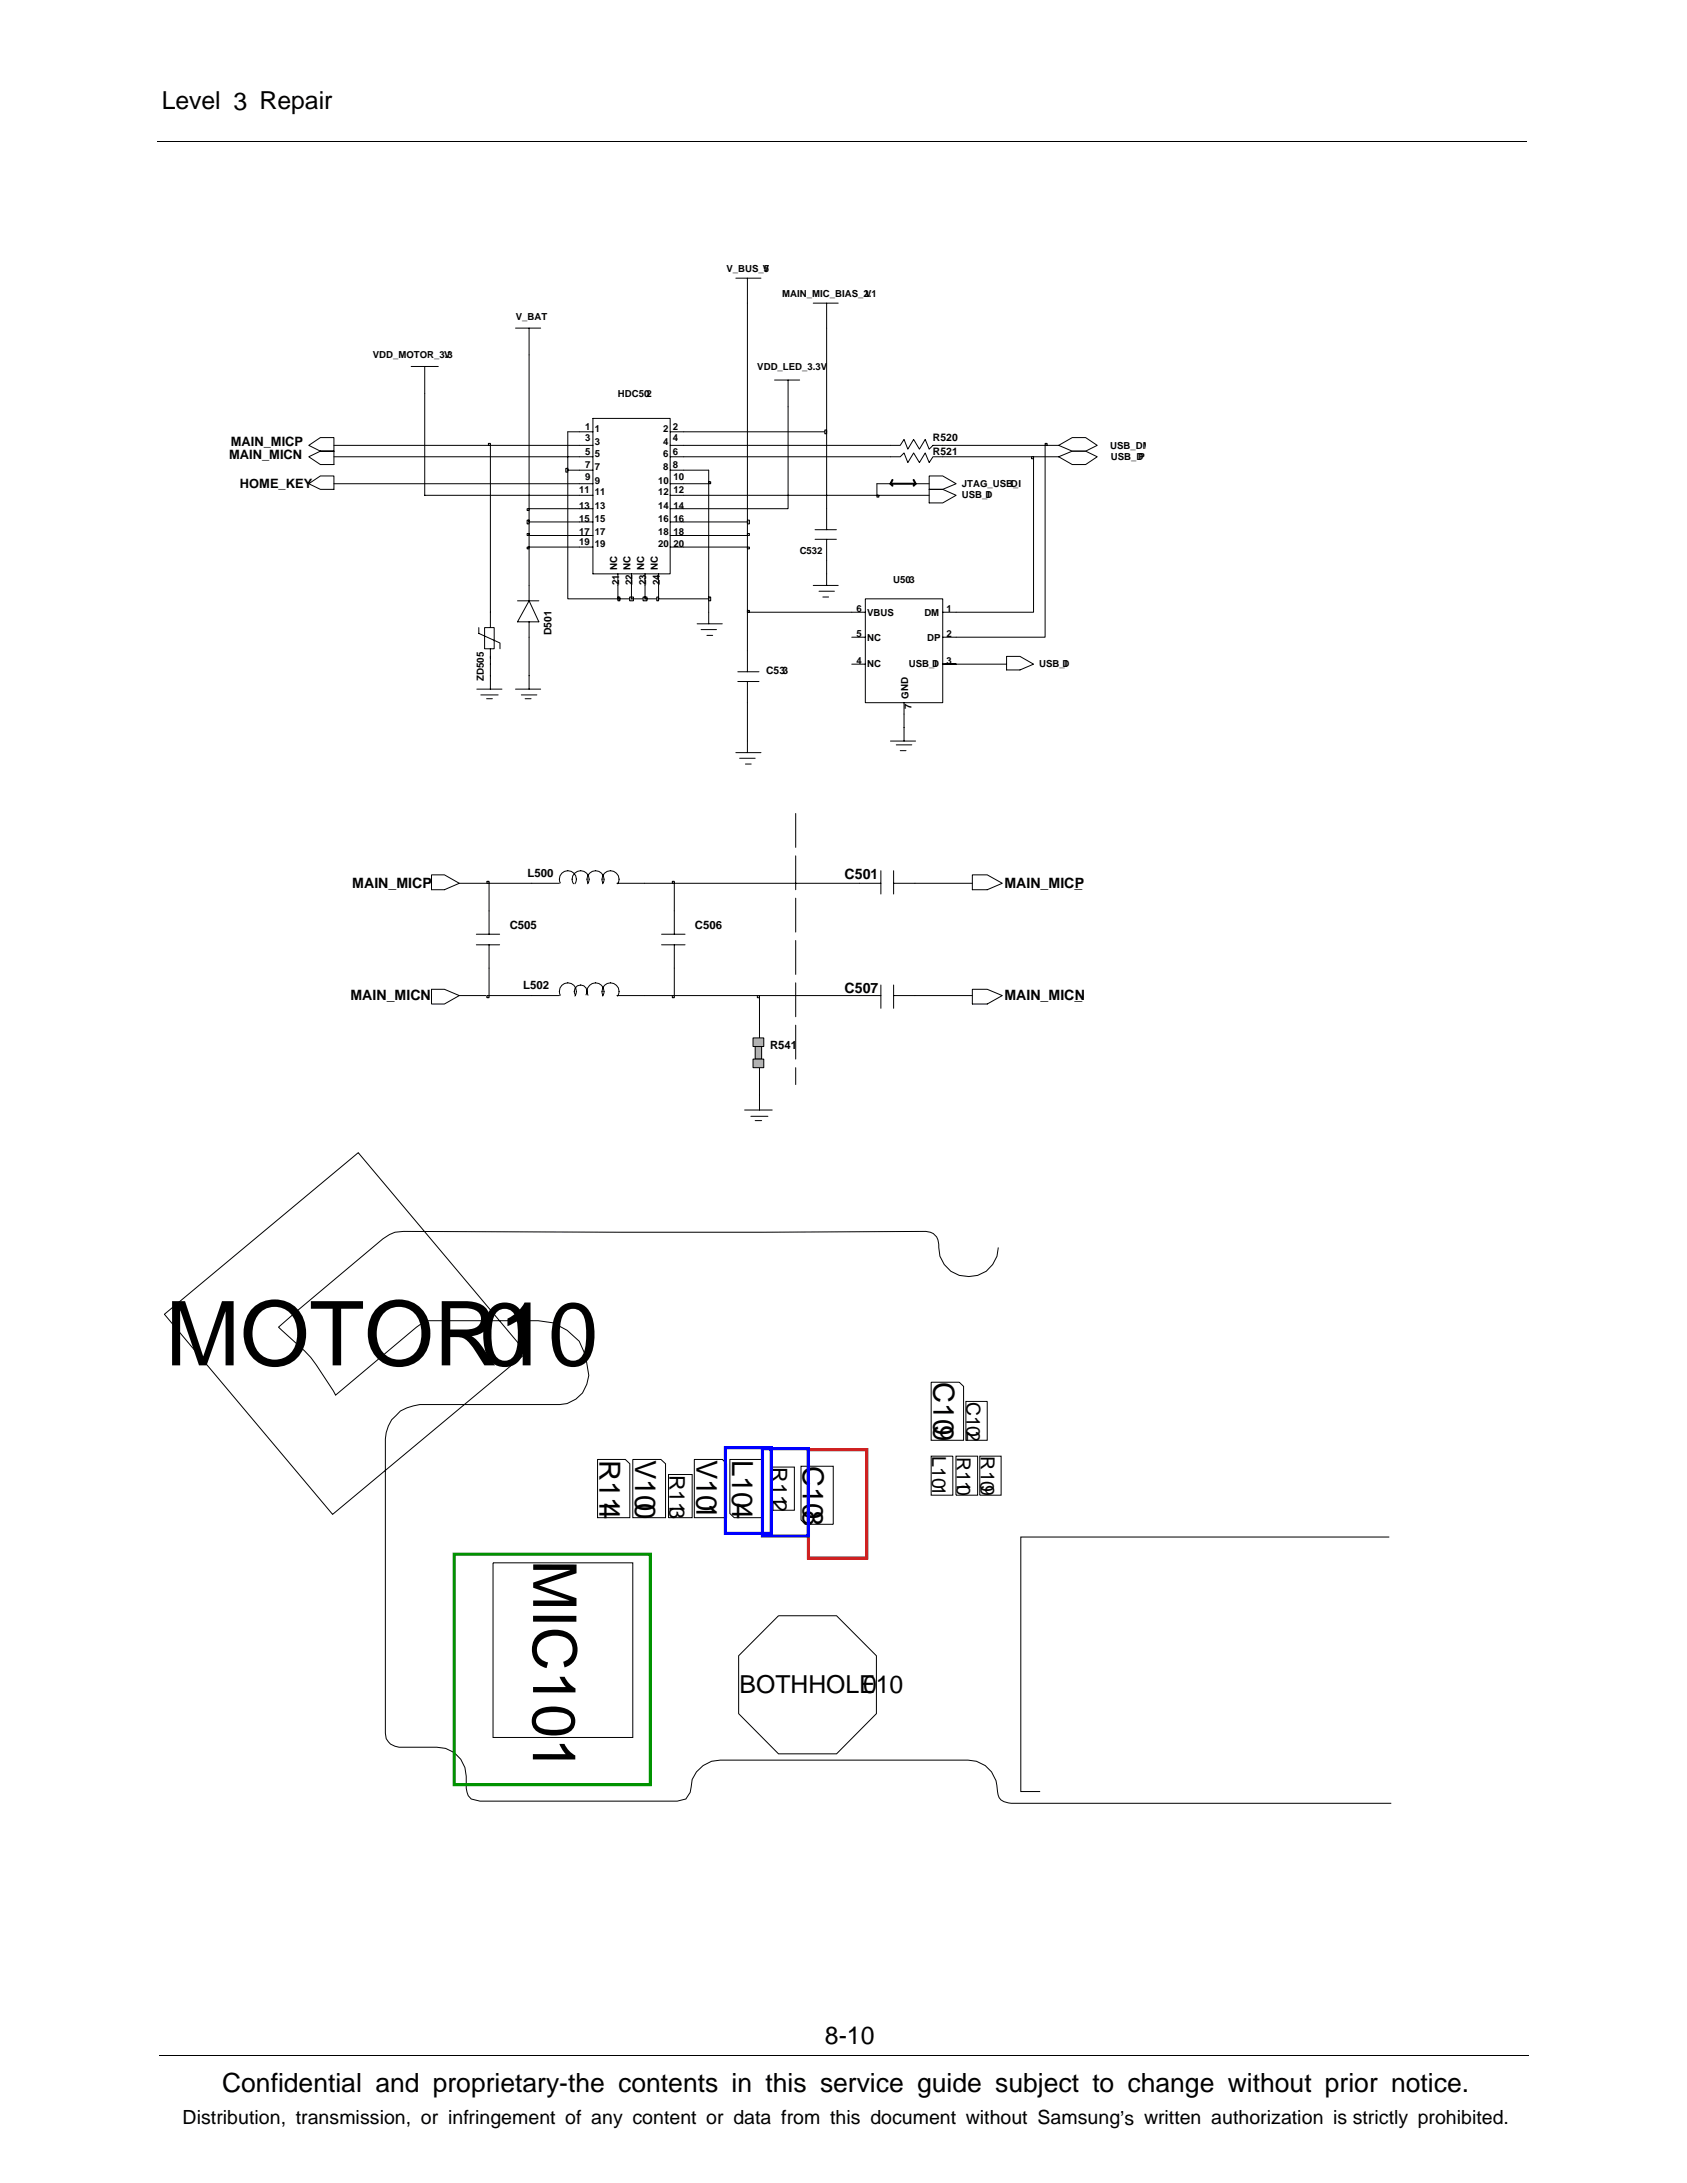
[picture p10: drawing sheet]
<svg xmlns="http://www.w3.org/2000/svg" width="216mm" height="279mm" viewBox="0 0 216 279" stroke-linecap="round" stroke-linejoin="round" font-family="sans-serif">
<defs><g id="words">
<g font-size="11.4">
<text x="21.2" y="174.8">MOTOR10</text>
<text x="61.4" y="174.8">0</text>
</g>
<g font-size="7.7">
<text x="68.2" y="199.7" transform="rotate(90 68.2 199.7)">MIC10</text>
<text x="68.2" y="222.4" transform="rotate(90 68.2 222.4)">1</text>
</g>
<g font-size="3.7">
<text x="119.5" y="176.9" transform="rotate(90 119.5 176.9)">C109</text>
<text x="76.7" y="186.8" transform="rotate(90 76.7 186.8)">R114</text>
<text x="81.3" y="186.8" transform="rotate(90 81.3 186.8)">V100</text>
<text x="89.2" y="186.8" transform="rotate(90 89.2 186.8)">V101</text>
<text x="93.7" y="186.8" transform="rotate(90 93.7 186.8)">L104</text>
<text x="102.8" y="187.6" transform="rotate(90 102.8 187.6)">C108</text>
</g>
<text font-size="3.4" x="28.4" y="267.7">Confidential and proprietary-the contents in this service guide subject to change without prior notice.</text>
<g font-size="3.2">
<text x="20.7" y="14">Level 3 Repair</text>
<text x="94.7" y="216.7">BOTHHOLE10</text>
<text x="110.5" y="216.7">0</text>
<text x="105.6" y="261.6">8-10</text>
</g>
<g font-size="2.8">
<text x="85.7" y="188.7" transform="rotate(90 85.7 188.7)">R113</text>
<text x="98.8" y="187.8" transform="rotate(90 98.8 187.8)">R112</text>
</g>
<g font-size="2.5">
<text x="123.7" y="179.4" transform="rotate(90 123.7 179.4)">C102</text>
<text x="119.3" y="186.4" transform="rotate(90 119.3 186.4)">L101</text>
<text x="122.5" y="186.4" transform="rotate(90 122.5 186.4)">R110</text>
<text x="125.5" y="186.4" transform="rotate(90 125.5 186.4)">R109</text>
<text x="23.4" y="271.9">Distribution, transmission, or infringement of any content or data from this document without Samsung’s written authorization is strictly prohibited.</text>
</g>
<g font-size="1.8">
<text x="45.1" y="113.7">MAIN_MICP</text>
<text x="108.1" y="112.5">C501</text>
<text x="128.5" y="113.7">MAIN_MIC_</text>
<text x="137.5" y="113.7">P</text>
<text x="44.9" y="128">MAIN_MICN</text>
<text x="108.1" y="127.1">C507</text>
<text x="128.5" y="128">MAIN_MIC_</text>
<text x="137.5" y="128">N</text>
</g>
<g font-size="1.6">
<text x="29.3" y="58.8">MAIN_MICN</text>
<text x="29.5" y="57">MAIN_MICP</text>
<text x="30.7" y="62.5">HOME_KEY</text>
</g>
<g font-size="1.5">
<text x="67.5" y="112.2">L500</text>
<text x="65.2" y="118.9">C505</text>
<text x="88.9" y="118.9">C506</text>
<text x="67" y="126.6">L502</text>
<text x="98.6" y="134.2">R541</text>
</g>
<g font-size="1.3">
<text x="119.4" y="58.2">R521</text>
<text x="119.4" y="56.5">R520</text>
<text x="70.6" y="81.3" transform="rotate(-90 70.6 81.3)">D501</text>
<text x="98" y="86.2">C533</text>
</g>
<g font-size="1.2">
<text x="93" y="34.8">V_BUS_5</text>
<text x="97.6" y="34.8">V</text>
<text x="66" y="40.9">V_BAT</text>
<text x="100.1" y="38">MAIN_MIC_BIAS_2.1</text>
<text x="110.7" y="38">V</text>
<text x="47.7" y="45.8">VDD_MOTOR_3.3</text>
<text x="56.8" y="45.8">V</text>
<text x="96.9" y="47.3">VDD_LED_3.3V</text>
<text x="79.1" y="50.8">HDC502</text>
<text x="74.9" y="58.2">5</text>
<text x="74.9" y="59.9">7</text>
<text x="74.9" y="55">1</text>
<text x="74.9" y="56.5">3</text>
<text x="76.1" y="58.5">5</text>
<text x="76.1" y="55.3">1</text>
<text x="76.1" y="57">3</text>
<text x="84.9" y="58.5">6</text>
<text x="84.9" y="57">4</text>
<text x="84.9" y="55.3">2</text>
<text x="86.1" y="58.2">6</text>
<text x="86.1" y="59.9">8</text>
<text x="86.1" y="56.5">4</text>
<text x="86.1" y="55">2</text>
<text x="142.1" y="57.4">USB_DM</text>
<text x="142.2" y="58.9">USB_D</text>
<text x="145.7" y="58.9">P</text>
<text x="74.1" y="65.1">13</text>
<text x="74.1" y="63.1">11</text>
<text x="74.9" y="61.4">9</text>
<text x="76.1" y="60.2">7</text>
<text x="76.1" y="61.9">9</text>
<text x="76.1" y="63.4">11</text>
<text x="76.1" y="65.1">13</text>
<text x="84.2" y="61.9">10</text>
<text x="84.2" y="63.4">12</text>
<text x="84.2" y="65.1">14</text>
<text x="84.9" y="60.2">8</text>
<text x="86.2" y="61.4">10</text>
<text x="86.2" y="63.1">12</text>
<text x="86.2" y="65.1">14</text>
<text x="123.1" y="63.8">USB_I</text>
<text x="123.1" y="62.3">JTAG_USB_I</text>
<text x="126.1" y="63.8">D</text>
<text x="129.4" y="62.3">D</text>
<text x="74.1" y="68.5">17 17</text>
<text x="74.1" y="66.8">15 15</text>
<text x="74.1" y="69.8">19</text>
<text x="76.1" y="70">19</text>
<text x="84.2" y="66.8">16 16</text>
<text x="84.2" y="70">20 20</text>
<text x="84.2" y="68.5">18</text>
<text x="86.2" y="68.5">18</text>
<text x="102.3" y="70.8">C532</text>
<text x="79" y="73" transform="rotate(-90 79 73)">NC</text>
<text x="79.2" y="74.9" transform="rotate(-90 79.2 74.9)">21</text>
<text x="80.7" y="73" transform="rotate(-90 80.7 73)">NC</text>
<text x="81" y="74.9" transform="rotate(-90 81 74.9)">22</text>
<text x="82.4" y="73" transform="rotate(-90 82.4 73)">NC</text>
<text x="82.7" y="74.9" transform="rotate(-90 82.7 74.9)">23</text>
<text x="84.2" y="73" transform="rotate(-90 84.2 73)">NC</text>
<text x="84.4" y="74.9" transform="rotate(-90 84.4 74.9)">24</text>
<text x="114.3" y="74.7">U503</text>
<text x="109.6" y="81.6">5</text>
<text x="109.6" y="78.4">6</text>
<text x="111" y="82">NC</text>
<text x="111" y="78.8">VBUS</text>
<text x="118.3" y="78.8">DM</text>
<text x="118.7" y="82">DP</text>
<text x="121.1" y="78.4">1</text>
<text x="121.1" y="81.6">2</text>
<text x="61.9" y="87.2" transform="rotate(-90 61.9 87.2)">ZD505</text>
<text x="109.6" y="85">4</text>
<text x="111" y="85.4">NC</text>
<text x="116.2" y="89.4" transform="rotate(-90 116.2 89.4)">GND</text>
<text x="116.3" y="85.4">USB_I</text>
<text x="119.3" y="85.4">D</text>
<text x="121.1" y="85">3</text>
<text x="133" y="85.4">USB_I</text>
<text x="136" y="85.4">D</text>
<text x="116.7" y="90.8" transform="rotate(-90 116.7 90.8)">7</text>
</g>
</g></defs>
<g fill="none" stroke="#000" stroke-width=".13">
<path d="M20.2 18.1h175.3M94.2 35.6h3.2M95.7 35.6v3.2M104.1 38.8h3.2M105.8 38.8v3.2M39.5 57l1.5-1h1.7v1.7h-1.7zM39.5 58.5l1.5-.8h1.7v1.8h-1.7zM52.6 46.9h3.5M54.4 46.9v3.5M62.8 57v23.3M66 42h3.2M67.7 42v3.4"/>
<path d="M74.1 58.5h1.8M74.1 57h1.8M74.1 55.3h1.8M75.9 53.6h9.9v19.8h-9.9zM85.8 58.5h1.7M85.8 57h1.7M85.8 55.3h1.7M99.1 48.6h3.2M100.9 48.6v3.5M114 58.5h1.2l.5-.5 .5 1.2 .7-1.2 .8 1.2 .7-1.2 .5 1.2 .5-.7h1.2M114 57h1.2l.5-.8 .5 1.3 .7-1.3 .8 1.3 .7-1.3 .5 1.3 .5-.5h1.2M133.8 57v24.6h-13.1"/>
<path d="M135.5 58.5l1.7-.8h1.7l1.5 .8-1.5 1h-1.7zM135.5 57l1.7-1h1.7l1.5 1-1.5 .7h-1.7zM39.5 61.9l1.5-1h1.7v1.7h-1.7zM66.2 76.9h2.8M67.7 76.9l1.3 2.7h-2.8zM67.7 74.9v2M67.7 79.6v8.6M74.1 65.1h1.8M74.1 60.2h1.8M74.1 63.4h1.8M74.1 66.8h1.8M74.1 68.5h1.8"/>
<path d="M74.1 70h1.8M74.1 61.9h1.8M79.1 73.4v1.5M80.8 73.4v1.5M82.6 73.4v1.5M84.3 73.4v1.5M85.8 65.1h1.7M85.8 60.2h1.7M85.8 63.4h1.7M85.8 66.8h1.7M85.8 68.5h1.7M85.8 70h1.7"/>
<path d="M85.8 61.9h1.7M89.2 79.8h3.2M90.7 76.6v3.2M95.7 78.4v7.6M104.1 74.9h3.2M104.3 69h2.7M104.3 67.8h2.7M104.8 75.7h2M105.3 76.4h.7M105.8 65.1v2.7M105.8 69v2.7M105.8 73.4v1.5"/>
<path d="M109 78.4h1.7M110.7 76.6h10v13.3h-10zM118.9 60.9h1.7l1.8 1-1.8 .7h-1.7zM118.9 62.6h1.8l1.7 .8-1.7 1h-1.8zM120.7 78.4h1.7M61 88.2h3.2M61.3 80.3v.8l2.7 1.2v.7M61.5 88.9h2.3M62 80.3h1.2v2.7h-1.2zM62.3 89.4h.7M62.8 83v5.2M66 88.2h3.2"/>
<path d="M66.7 88.9h2M67.2 89.4h.8M89.7 80.6h2M90.5 81.3h.7M94.2 96.3h3.2M94.4 86h2.7M94.4 87.2h2.7M94.7 97h1.9M95.4 97.8h.7M95.7 87.2v9.1M109 85h1.7M109 81.6h1.7"/>
<path d="M114 94.8h3.2M114.7 95.3h2M115.2 96.1h.8M115.7 89.9v4.9M120.7 85h8.1M128.8 84h1.7l1.8 1-1.8 .7h-1.7zM127.8 159.7a3.8 3.8 0 0 1-4.1 3.7 3.8 3.8 0 0 1-3.6-4.1 1.6 1.6 0 0 0-1.6-1.7l-21 .1-45.9-.1-1.1 .1-.7 .3-.8 .6-13.4 11.3a26.1 26.1 0 0 1 7.1 8.1l.2 .6 10.4-8.7 1.2-.9h14.4l1.9 .3 1.8 1 1.5 1.4 .8 1.8 .5 2.5a3.8 3.8 0 0 1-3.8 3.8h-17.9l-1.6 .4-.9 .4-.5 .6a4.2 4.2 0 0 0-1.4 3v37.6a1.81 1.81 0 0 0 1.8 1.8h4.8a3.7 3.7 0 0 1 3.8 3.8v1.5a1.37 1.37 0 0 0 1 1.5l.7 .1h25.3l1.1-.2 .5-.9 .2-.7a3.6 3.6 0 0 1 3.7-3.4h31.7a3.8 3.8 0 0 1 3.7 3.9 1.37 1.37 0 0 0 1.1 1.5l.7 .1h48.7M21 168.2l24.8-20.7 21.6 25.6-24.8 20.7zM119.2 176.9h3.6l.5 .5v6.9h-4.1zM123.6 179.4h2.7v4.9h-2.7zM76.5 186.8h3.5l.6 .5v6.9h-4.1zM81 186.8h3.6l.6 .5v6.9h-4.2z"/>
<path d="M85.6 188.7h3v5.5h-3zM88.9 186.8h3.6l.5 .5v6.9h-4.1zM93.4 186.8h4.1v7.4h-3.5l-.6-.5zM98.7 187.8h3v5.5h-3zM102.5 187.7h4.1v7.4h-3.6l-.5-.6zM119.2 186.4h2.7v5h-2.7zM122.3 186.4h2.8v5h-2.8zM125.4 186.4h2.7v5h-2.7zM177.8 196.7h-47.2v32.6h2.5M63.1 200h17.9v22.4h-17.9zM20.4 263h175.3"/>
<circle cx="103.3" cy="215.6" r="9.6"/>
</g>
<path d="M103.5 185.5h7.4v13.9h-7.4z" fill="none" stroke="#f00" stroke-width=".4"/>
<path d="M58.1 198.9h25.1v29.5h-25.1z" fill="none" stroke="#009300" stroke-width=".4"/>
<path d="M92.8 185.3h5.9v11h-5.9zM97.6 185.4h5.8v11.2h-5.8z" fill="none" stroke="#00f" stroke-width=".4"/>
<path d="M114 61.9h3.2M114.2 61.4l-.2 .5 .2 .3M116.9 61.4l.3 .5-.3 .3" fill="none" stroke="#000" stroke-width=".26"/>
<path d="M95.7 78.1h.2v.3h-.2z" fill="#c2c2c2"/>
<path d="M132.3 58.5v19.9h-9.9M72.7 60.2v16.4h6.4M95.7 78.1h.2v.3h-.2zM95.7 70v8.4h13.3" fill="none" stroke="#000" stroke-width=".13"/>
<path d="M79.1 76.4h.2v.5h-.2z" fill="#c2c2c2"/>
<path d="M79.1 76.4h.2v.5h-.2zM79.1 74.9v1.7h1.7" fill="none" stroke="#000" stroke-width=".13"/>
<path d="M80.6 76.4h.5v.5h-.5z" fill="#c2c2c2"/>
<path d="M80.6 76.4h.5v.5h-.5zM80.8 74.9v1.7h1.7" fill="none" stroke="#000" stroke-width=".13"/>
<path d="M82.3 76.4h.5v.5h-.5z" fill="#c2c2c2"/>
<path d="M82.3 76.4h.5v.5h-.5zM82.5 74.9v1.7h1.8" fill="none" stroke="#000" stroke-width=".13"/>
<path d="M84.1 76.4h.2v.5h-.2z" fill="#c2c2c2"/>
<path d="M84.1 76.4h.2v.5h-.2zM84.3 74.9v1.7h6.4" fill="none" stroke="#000" stroke-width=".13"/>
<path d="M90.7 76.4h.3v.5h-.3z" fill="#c2c2c2"/>
<path d="M67.7 70v4.9M90.7 76.4h.3v.5h-.3zM90.7 61.9v14.7M105.8 71.7v1.7" fill="none" stroke="#000" stroke-width=".13"/>
<path d="M67.5 70h.2v.3h-.2z" fill="#c2c2c2"/>
<path d="M67.5 70h.2v.3h-.2zM67.7 68.5v1.5h6.4M87.5 70h8.2" fill="none" stroke="#000" stroke-width=".13"/>
<path d="M95.7 70h.2v.3h-.2z" fill="#c2c2c2"/>
<path d="M95.7 70h.2v.3h-.2zM95.7 68.5v1.5" fill="none" stroke="#000" stroke-width=".13"/>
<path d="M67.5 68.3h.2v.2h-.2z" fill="#c2c2c2"/>
<path d="M67.5 68.3h.2v.2h-.2zM67.7 66.8v1.7h6.4M87.5 68.5h8.2" fill="none" stroke="#000" stroke-width=".13"/>
<path d="M95.7 68.3h.2v.2h-.2z" fill="#c2c2c2"/>
<path d="M95.7 68.3h.2v.2h-.2zM95.7 66.8v1.7" fill="none" stroke="#000" stroke-width=".13"/>
<path d="M67.5 66.6h.2v.5h-.2z" fill="#c2c2c2"/>
<path d="M67.5 66.6h.2v.5h-.2zM67.7 65.1v1.7h6.4M87.5 66.8h8.2" fill="none" stroke="#000" stroke-width=".13"/>
<path d="M95.7 66.6h.2v.5h-.2z" fill="#c2c2c2"/>
<path d="M95.7 38.8v28M95.7 66.6h.2v.5h-.2z" fill="none" stroke="#000" stroke-width=".13"/>
<path d="M67.5 65.1h.2v.2h-.2z" fill="#c2c2c2"/>
<path d="M54.4 50.4v13h19.7M67.7 45.4v19.7h6.4M100.9 52.1v13h-13.4M105.8 55.3v9.8M67.5 65.1h.2v.2h-.2zM87.5 63.4h24.7" fill="none" stroke="#000" stroke-width=".13"/>
<path d="M112.2 63.4h.3v.2h-.3z" fill="#c2c2c2"/>
<path d="M42.7 61.9h31.4M87.5 61.9h3.2M112.2 63.4h.3v.2h-.3zM112.2 61.9v1.5h6.7" fill="none" stroke="#000" stroke-width=".13"/>
<path d="M90.7 61.7h.3v.2h-.3z" fill="#c2c2c2"/>
<path d="M90.7 61.7h.3v.2h-.3zM90.7 60.2v1.7M112.2 61.9h1.8M117.2 61.9h1.7" fill="none" stroke="#000" stroke-width=".13"/>
<path d="M72.4 59.9h.3v.5h-.3z" fill="#c2c2c2"/>
<path d="M42.7 58.5h31.4M72.4 59.9h.3v.5h-.3zM72.7 55.3v4.9h1.4M87.5 58.5h26.5M120.6 58.5h11.7M87.5 60.2h3.2" fill="none" stroke="#000" stroke-width=".13"/>
<path d="M132 58.5h.3v.2h-.3z" fill="#c2c2c2"/>
<path d="M42.7 57h20.1M132 58.5h.3v.2h-.3zM132.3 58.5h3.2" fill="none" stroke="#000" stroke-width=".13"/>
<path d="M62.5 56.7h.3v.3h-.3z" fill="#c2c2c2"/>
<path d="M62.5 56.7h.3v.3h-.3zM62.8 57h11.3M87.5 57h26.5M120.6 57h13.2" fill="none" stroke="#000" stroke-width=".13"/>
<path d="M133.8 56.7h.2v.3h-.2z" fill="#c2c2c2"/>
<path d="M72.7 55.3h1.4M87.5 55.3h18.3M133.8 56.7h.2v.3h-.2zM133.8 57h1.7" fill="none" stroke="#000" stroke-width=".13"/>
<path d="M105.6 55h.2v.5h-.2z" fill="#c2c2c2"/>
<path d="M105.6 55h.2v.5h-.2zM105.8 42v13.3M55.2 112h1.7l1.9 1.1-1.9 .8h-1.7zM124.4 112h1.9l2 1.1-2 .8h-1.9zM55.2 126.6h1.7l1.9 .8-1.9 1.1h-1.7zM97.2 131.2v1.6M97.2 136.7v1.6M124.4 126.6h1.9l2 .8-2 1.1h-1.9z" fill="none" stroke="#000" stroke-width=".13"/>
<path d="M96.6 133.9h.9v1.7h-.9z" fill="#b2b2b2"/>
<path d="M96.6 133.9h.9v1.7h-.9z" fill="none" stroke="#000" stroke-width=".13"/>
<path d="M96.4 132.8h1.3v1.1h-1.3z" fill="#b2b2b2"/>
<path d="M96.4 132.8h1.3v1.1h-1.3z" fill="none" stroke="#000" stroke-width=".13"/>
<path d="M96.4 135.6h1.3v1.1h-1.3z" fill="#b2b2b2"/>
<g fill="none" stroke="#000" stroke-width=".13">
<path d="M61 119.6h2.9M62.6 116.6v3M68.1 113.1h3.5M71.7 113a1.08 1.08 0 0 1 1-1.6 1.08 1.08 0 0 1 .9 1.7M73.4 113.1a1.08 1.08 0 0 1 .9-1.7 1.08 1.08 0 0 1 .9 1.7M75.2 113a1.08 1.08 0 0 1 1.1-1.6 1.08 1.08 0 0 1 .8 1.7M77.2 113a1.08 1.08 0 0 1 1-1.6 1.08 1.08 0 0 1 .8 1.7M79 113.1h3.5M84.7 119.6h3M86.3 116.6v3M110 113.1h2.7M112.7 111.4v3"/>
<path d="M114.4 113.1h2.7M114.4 111.4v3M58.8 127.4h3.8M61 120.9h2.9M62.6 120.9v3M68.1 127.4h3.5M71.7 127.4a1.09 1.09 0 0 1 1-1.6 1.09 1.09 0 0 1 .9 1.7M75.1 126.9l-.1 .4M75.1 126.9a.81 .81 0 0 0-1-.8 .81 .81 0 0 0-.5 1.2M75.1 126.9a1.1 1.1 0 0 1 1.4-1.1 1.1 1.1 0 0 1 .6 1.7M75.1 126.9l.1 .5M77.2 127.4a1.09 1.09 0 0 1 1-1.6 1.09 1.09 0 0 1 .8 1.7"/>
<path d="M79 127.4h3.5M84.7 120.9h3M86.3 120.9v3M96.4 135.6h1.3v1.1h-1.3zM97.2 127.4v3.8M97.2 138.3v3.8M110 127.4h2.7M112.7 126.1v3M114.4 126.1v3M114.4 127.4h2.7M95.3 142.1h3.5M96.1 142.9h2.2"/>
<path d="M96.6 143.4h.9"/>
</g>
<path d="M62.3 127.4h.3v.3h-.3z" fill="#c2c2c2"/>
<path d="M62.3 127.4h.3v.3h-.3zM62.6 123.9v3.5h5.5M82.5 127.4h3.8" fill="none" stroke="#000" stroke-width=".13"/>
<path d="M86 127.4h.3v.3h-.3z" fill="#c2c2c2"/>
<path d="M86 127.4h.3v.3h-.3zM86.3 123.9v3.5h10.9" fill="none" stroke="#000" stroke-width=".13"/>
<path d="M96.9 127.4h.3v.3h-.3z" fill="#c2c2c2"/>
<path d="M58.8 113.1h3.8v3.5M86.3 113.1v3.5M96.9 127.4h.3v.3h-.3zM97.2 127.4h12.8M117.1 127.4h7.3" fill="none" stroke="#000" stroke-width=".13"/>
<path d="M62.3 112.8h.3v.3h-.3z" fill="#c2c2c2"/>
<path d="M62.3 112.8h.3v.3h-.3zM62.6 113.1h5.5M82.5 113.1h3.8" fill="none" stroke="#000" stroke-width=".13"/>
<path d="M86 112.8h.3v.3h-.3z" fill="#c2c2c2"/>
<path d="M86 112.8h.3v.3h-.3zM86.3 113.1h23.7M101.8 104.1v4.4M101.8 109.5v4.4M101.8 115v4.3M117.1 113.1h7.3M101.8 120.4v4.3M101.8 125.8v4.3M101.8 131.2v4.4M101.8 136.7v2.1" fill="none" stroke="#000" stroke-width=".13"/>
<use href="#words"/>
</svg>
